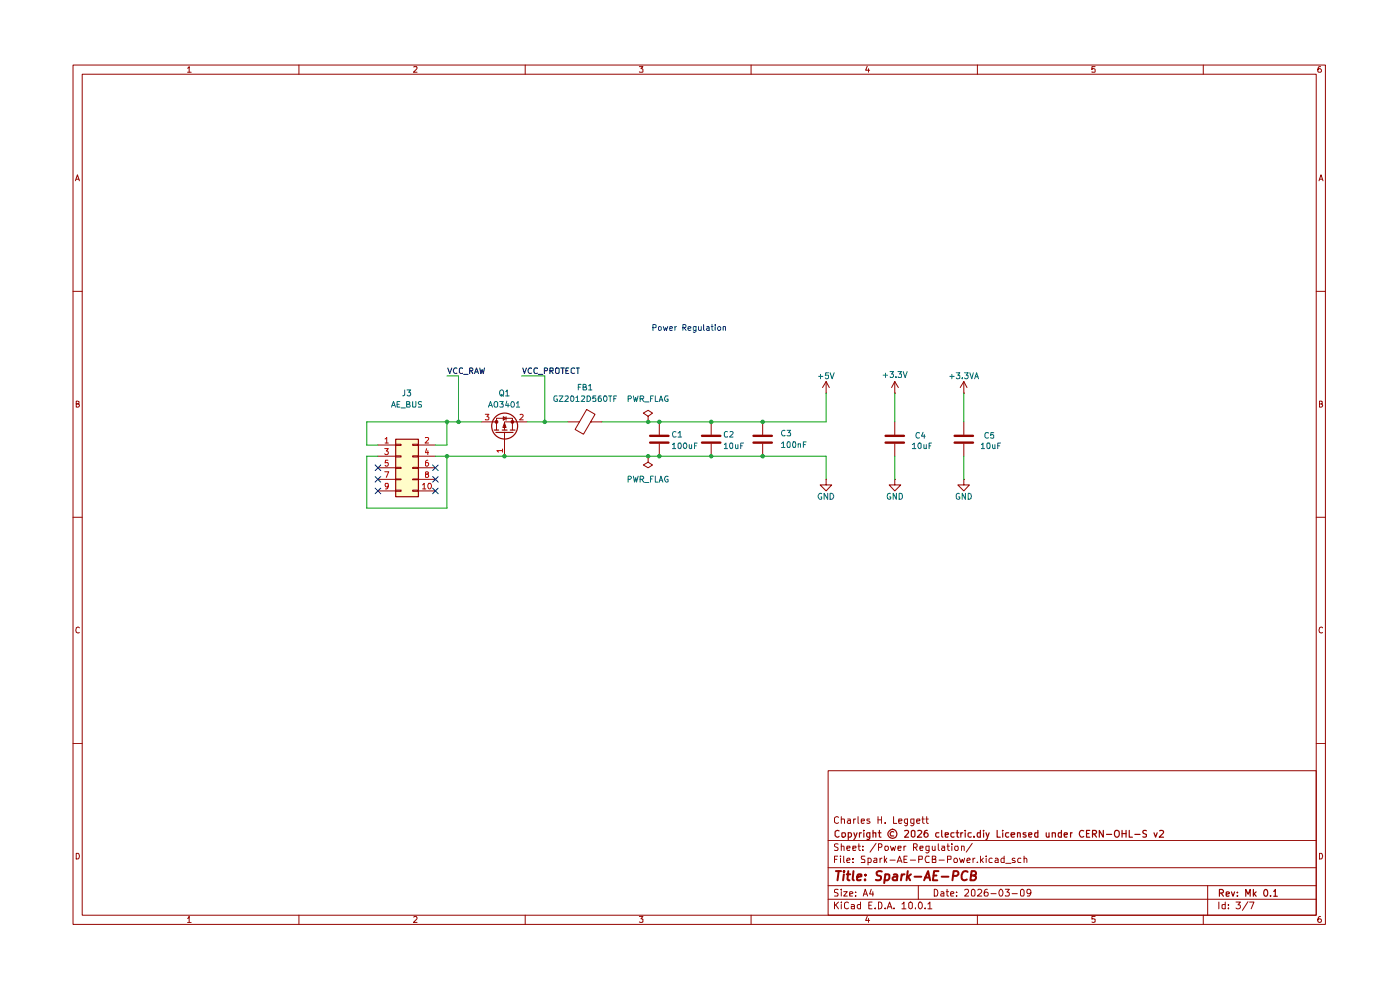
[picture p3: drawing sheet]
<svg xmlns="http://www.w3.org/2000/svg" width="297mm" height="210mm" viewBox="0 0 297 210" stroke-linecap="round" stroke-linejoin="round" font-family="sans-serif">
<g fill="none" stroke="#950500" stroke-width=".21">
<path d="M15.5 13.8h265.7v182.3h-265.7zM17.4 15.7h261.8v178.4h-261.8zM39.8 14.5l.3-.4v1.2M39.8 15.3h.8M63.4 13.8v1.9M87.8 14.2l.6-.1 .1 .4-.8 .8h.8M111.4 13.8v1.9M135.6 14.1h.8l-.4 .5 .4 .1v.5h-.8M159.3 13.8v1.9M184 14.1l-.4 .8h.9M184.2 14.6v.7M207.3 13.8v1.9"/>
<path d="M232.3 14.1h-.7v.6l.2-.1 .5 .1-.1 .6-.6-.1M255.3 13.8v1.9M280.2 14.1l-.5 .1a.94 .94 0 0 0 0 1.1h.5l.1-.1v-.4l-.2-.2h-.3l-.2 .2M16 38.4l.4-1.3 .4 1.3M16.2 38h.6M279.8 38.4l.4-1.3 .5 1.3M279.9 38h.6M15.5 61.8h1.9M279.2 61.8h2M16.2 85.7l.6-.1v-.4l-.6-.1v1.3h.4l.2-.5-.3-.2M279.9 85.7l.6-.1v-.4l-.6-.1v1.3l.6-.1 .1-.4-.3-.2M15.5 109.7h1.9"/>
<path d="M279.2 109.7h2M16.8 133.2l-.2-.2a.65 .65 0 0 0-.5 .6 .65 .65 0 0 0 .5 .7l.2-.1M280.6 133.2l-.3-.2a.65 .65 0 0 0-.5 .6 .65 .65 0 0 0 .5 .7l.3-.1M15.5 157.7h1.9M279.2 157.7h2M175.7 163.5h103.5v30.6h-103.5zM175.7 178.3h103.5M177.8 179.1l-.5-.1-.3 .2v.3l.8 .5-.3 .4-.5-.1M177.9 173.4l-.4-.2-.5 .4 .1 .9 .4 .2 .4-.2M178.5 179.6l.5-.1 .1 .9M178.5 173.8l.6-.1 .1 1M178.5 173.2v1.5"/>
<path d="M178.5 179v1.4M179.7 179.9l.6-.1v-.3h-.6v.2v.6h.6M179.8 173.7h.5l.1 1M180.4 174.1h-.5l-.2 .2 .2 .4 .5-.1M180.9 179.9l.7-.1-.1-.3h-.6v.8h.6M181.1 173.7v1M181.5 173.7h-.2l-.2 .3M182 173.2v1.4l.2 .1M182 179.5h.5M182.2 179v1.2l.3 .2M182.7 174.2l.7-.1-.1-.4h-.5l-.1 .2v.6l.2 .2 .4-.1M183 179.5v.2"/>
<path d="M184.5 173.7h-.5l-.1 .3 .6 .2 .1 .3-.3 .2-.4-.1M185.8 178.9l-1.2 1.9M186.3 173.2v1.5M186.3 173.9h.7M186.3 179.7h.7v-.6l-.7-.1v1.4M187 173.2v1.5M187.8 179.5l.6 .1 .1 .6a.45 .45 0 0 1-.7 .1zM187.8 174.5v.2M188.9 179.5l.3 .9 .3-.7 .2 .7 .3-.9M189.6 173.2v1.5h.6M190.5 179.9l.7-.1-.1-.3h-.5l-.1 .2 .1 .6h.5M190.7 174.2l.6-.1v-.4h-.6v.9h.6"/>
<path d="M191.8 179.5v.9M192.2 179.5h-.3l-.1 .2M192.5 174.6l-.4 .1-.2-.3 .1-.7h.5v1.1l-.2 .4-.4-.1M193.8 179.7h.7l.1-.5-.3-.2h-.5v1.4M193.9 174.6l-.4 .1-.3-.2 .1-.8h.6v1.1l-.4 .4-.3-.1M194.1 179.7l.5 .7M194.5 174.2l.7-.1-.1-.4h-.5l-.1 .2v.6l.1 .2 .5-.1M195.2 179.9l.6-.1-.1-.3h-.5v.2v.6h.5M195.6 173.7h.5M195.7 173.2v1.3l.4 .2M196.4 173.7h.5M196.6 173.2v1.3l.3 .2"/>
<path d="M197.8 179.5l.1 .8 .3 .1 .2-.1M198.4 179.5v.9M199 179v1.2l.3 .2M199.8 179.5h.5l.1 .9M200.4 179.8h-.4l-.3 .3 .3 .3 .4-.1M200.9 179.5h.5M201.1 179v1.2l.3 .2M201.9 179v.2M201.9 179.5v.9M202.6 179.6l.6-.1v.8a.45 .45 0 0 1-.7-.1zM204 179.6l.5-.1 .1 .9M204 179.5v.9"/>
<path d="M206.2 178.9l-1.2 1.9M16.2 181a.66 .66 0 0 1 .6 .4 .66 .66 0 0 1-.2 .8h-.4zM39.8 194.8l.3-.4v1.3M39.8 195.7h.8M63.4 194.1v2M87.8 194.6l.4-.2 .3 .4-.8 .9h.8M111.4 194.1v2M135.6 194.4h.8l-.4 .5 .4 .1v.6h-.8M159.3 194.1v2M175.7 190.8h103.5M175.7 187.9h103.5M175.7 184.1h103.5"/>
<path d="M177 191.3v1.5M177 182.3h.5M177.3 191.9l.6 .9M177.7 181.6h-.7v1.4M177.8 188.7h-.7v.6a.53 .53 0 0 1 .6 .2 .53 .53 0 0 1 0 .6h-.7M177.9 191.3l-.9 .9M178.3 181.6v.1M178.3 182v1M178.5 191.3v.2M178.5 188.6v.2M178.5 189.1v1M178.5 191.9v.9"/>
<path d="M179 189.1h.7l-.7 1h.7M179 181.6v1.2l.2 .2M179.7 182.5l.6-.1-.1-.4-.5 .1v.7v.2h.6M180 191.5l-.4-.2-.4 .4v.9l.4 .2 .4-.2M180.3 189.7l.6-.2-.1-.3h-.5v.9h.5M180.6 191.9h.4l.3 .1v.8M180.9 182.9v.1M180.9 182.1v.2M181.3 192.2l-.7 .1v.4h.7M181.5 190v.1M181.5 189.2v.1M182.5 191.9h-.4l-.2 .2v.4l.2 .3 .4-.1"/>
<path d="M182.5 191.3v1.5M183 180.3v.1M183.1 190.1l.5-1.5 .5 1.5M183.2 189.7h.7M183.5 181.6h-.7a.53 .53 0 0 0 0 .6 .53 .53 0 0 0 .6 .2v.6h-.7M184 194.4l-.4 .8h.9M184.1 182.1l.5-.1 .2 .3-.1 .6-.6 .1M184.1 182v1.5M184.2 194.8v.9M184.3 192h.5M184.8 188.6l-.3 1.1h.8M185 191.3h-.7v1.5h.7"/>
<path d="M185.2 189.1v1M185.4 182.1h.6v.9h-.6l-.1-.4 .7-.2M185.7 192.6v.2M186.3 191.3l.7 .2v1.1l-.3 .2h-.4zM186.7 182v1M187.1 182l-.4 .3M187.6 181.6v1.4M187.8 192.6v.2M187.8 182.5l.3 .5M188.1 182l-.5 .6M188.2 192.8l.5-1.5 .5 1.5M188.4 192.4h.7"/>
<path d="M188.8 182.5h1.1M189.7 192.6v.2M190.3 183l.5-1.4 .5 1.4M190.5 182.6h.7M191.3 191.8l.5-.5v1.5M191.3 192.8h.9M191.8 182.3h.5M192.4 181.6h-.6v1.4h.6M192.8 191.6l.3-.3 .4 .3v.9l-.3 .3-.4-.3zM193.1 182.5h1.1M194.2 192.6v.2M194.8 187.9v2.9"/>
<path d="M194.9 182.3h.7l.1-.6-.8-.1v1.4M195 191.4l.2-.1a.76 .76 0 0 1 .5 .8 .76 .76 0 0 1-.5 .7 .97 .97 0 0 1-.2-1.4zM196.3 192.6v.2M196.8 191.8l.5-.5v1.5M196.8 192.8h.9M197.1 181.7l-.6-.1a1.02 1.02 0 0 0 0 1.4l.6-.1M197.1 180.3l-.4 .1-.3-.1 .1-.8h.6v1.1l-.3 .3-.4-.1M197.8 182.3l.7-.2v-.2l-.1-.3h-.6v1.4h.7v-.6l-.3-.1M198.2 188.6a.8 .8 0 0 1 .8 .6 .8 .8 0 0 1-.3 .9h-.5zM199.2 182.5h1.1M199.6 189.2l.4-.1 .2 .2v.8h-.6v-.4l.6-.2M200.7 189.1h.5"/>
<path d="M200.9 188.6v1.3l.1 .2h.2M201 182.3h.7l.1-.6-.8-.1v1.4M201.7 189.7l.7-.2-.2-.4h-.4l-.1 .2v.6l.1 .2h.5M202.4 182.3l.2-.3h.3l.2 .3-.2 .7-.5-.1zM202.9 190v.1M202.9 189.2v.1M203.5 182l.4 1 .2-.7 .3 .7 .2-1M204.6 188.8l.6-.2 .3 .4-.1 .3-.8 .8h.9M205.1 182.5l.7-.1-.1-.4-.5 .1-.1 .7 .1 .2h.5M206.2 188.8l.3-.2 .3 .4v.8l-.1 .3h-.5l-.1-.3zM206.4 182v1M206.8 182l-.4 .3"/>
<path d="M207.3 182.9v.1M207.3 194.1v2M207.4 188.8l.2-.2h.3l.4 .5-.1 .2-.9 .8h1M208 181.6v1.4M208.2 182.5l.4 .5M208.6 182l-.6 .6M209.2 181.6v.1M209.2 182v1M209.5 188.6l-.5 .2-.2 1 .2 .3 .5-.1v-.7l-.5-.1-.2 .3M210.2 189.6h1.1M210.5 182.1l-.4-.1-.3 .3 .1 .6 .6 .1M211.2 182.1l.3-.1 .2 .3v.7h-.5l-.1-.4 .6-.2"/>
<path d="M212.3 188.6a.87 .87 0 0 1 .2 1.5h-.3l-.3-.5 .1-.6zM213 181.6v1.4h-.5l-.2-.7 .3-.3 .4 .1M213.3 188.6h.8l-.5 .6 .4 .1v.7h-.7M213.4 183.1h1.1M214.7 189.6h1.1M215.3 182.1a.36 .36 0 0 0-.6 .2l.7 .4-.1 .3h-.6M216.6 188.8l.3-.2 .4 .4v.8l-.2 .3h-.4l-.2-.3zM216.6 182.1l-.4-.1-.3 .3 .2 .7h.5M217.3 182.2v-.1a.36 .36 0 0 1 .5 .2v.7M217.3 181.6v1.4M218.7 189.3a.46 .46 0 0 1-.4 .3 .46 .46 0 0 1-.5-.3l.1-.6 .5-.1 .2 .2a1.08 1.08 0 0 1-.2 1.3h-.5M232.3 194.4h-.7v.6h.7v.6h-.7"/>
<path d="M255.3 194.1v2M256.2 187.9v6.2M258.6 191.3v1.5M259.9 191.9h-.7v.7l.3 .2 .4-.1M259.9 191.3v1.5M260.6 192.6v.2M260.6 191.9v.1M262.2 191.3h.9l-.5 .6 .5 .1v.5a.59 .59 0 0 1-.9 .1M264.7 191.3l-1.1 1.8M265.1 191.3h.9l-.6 1.5M279.9 181a.66 .66 0 0 1 .7 .4 .66 .66 0 0 1-.3 .8h-.4zM280.2 194.4a.72 .72 0 0 0-.6 .5 .72 .72 0 0 0 .2 .8l.4-.1a.42 .42 0 0 0 0-.6 .42 .42 0 0 0-.5 0l-.1 .2"/>
</g>
<g fill="none" stroke="#950500" stroke-width=".25">
<path d="M178 176.2l-.4-.1-.4 .4v.7l.4 .4 .4-.2M178.6 176.7h.6l.2 .6a.45 .45 0 0 1-.8 .1zM180 177.5l.4 .1 .2-.3-.1-.6h-.5v1.4M181.1 176.7l.4 .9M181.8 176.7l-.7 1.4M182.3 176.7v.9M182.7 176.7h-.2l-.2 .2M183.3 176.1v.1M183.3 176.7v.9M184.5 177.5l-.4 .1-.2-.3 .1-.6h.5v1.1l-.2 .3-.4-.1M185.2 176.7h.6v.9M185.2 176.1v1.5"/>
<path d="M186.3 176.7h.6M186.6 176.1v1.4l.3 .1M189.6 176.5l-.4-.1-.4 .3 .2 .6h.6M191.9 176.2l.6-.1a.36 .36 0 0 1 .2 .6l-.8 .9h.8M193.4 176.2l.4-.1 .3 .3v.9l-.3 .3-.5-.3zM194.7 176.2h.7l.1 .4-.9 1h.9M196.7 176.1l-.4 .1a.99 .99 0 0 0 0 1.4l.6-.3v-.3l-.3-.3h-.3l-.3 .3M199.2 176.7h-.5l-.2 .2v.4l.3 .3 .4-.1M199.8 176.1v1.2l.2 .3M200.5 177.1l.7-.1-.1-.3h-.6v.8h.6M202.4 176.7h-.5l-.2 .2v.4l.3 .3 .4-.1M202.8 176.7h.6"/>
<path d="M203.1 176.1v1.4l.3 .1M203.8 176.7v.9M204.3 176.7h-.3l-.2 .2M204.8 176.1v.1M204.8 176.7v.9M206 176.7h-.5l-.1 .2v.4l.2 .3 .4-.1M206.6 177.4v.2M208 176.7h-.6l-.1 .2 .1 .6h.6M208 176.1v1.5M208.7 176.1v.1M208.7 176.7v.9M209.2 176.7l.3 .9"/>
<path d="M209.8 176.7l-.4 1.2-.2 .2M211.5 176.1v1.5h.7M212.7 176.1v.1M212.7 176.7v.9M214 176.7h-.5l-.2 .2v.4l.3 .3 .4-.1M214.5 177.1l.8-.1-.1-.3h-.6l-.1 .1 .1 .7h.6M215.9 176.7h.5v.9M215.9 176.7v.9M217.6 176.7h-.5l-.1 .1 .6 .4v.3h-.6M218.2 177.1l.7-.1-.1-.3h-.5l-.1 .1 .1 .7h.5M220.2 176.7h-.6l-.1 .2 .1 .6h.6M220.2 176.1v1.5"/>
<path d="M222 176.7v.8l.4 .1 .1-.2M222.5 176.7v.9M223.2 176.7h.6l.1 .9M223.2 176.7v.9M225.2 176.7h-.6l-.1 .2 .1 .6h.6M225.2 176.1v1.5M225.8 177.1l.6-.1v-.3h-.6v.1v.7h.6M227.1 176.7v.9M227.5 176.7h-.3l-.1 .2M229.9 176.2a.67 .67 0 0 0-.9 .6 .67 .67 0 0 0 .8 .7l.1-.1M230.5 176.8h.5M231.2 176.1h-.7v1.5h.7"/>
<path d="M231.8 176.9h.6l.2-.2-.1-.5-.7-.1v1.5M232.1 176.9l.5 .7M234.1 176.1v1.5l-.9-1.5v1.5M234.7 177h1.1M236.5 176.3l.3-.2a.57 .57 0 0 1 .6 .6v.6l-.3 .3h-.3a1.01 1.01 0 0 1-.3-1.3zM238 176.8h.9M238 176.1v1.5M238.9 176.1v1.5M239.6 176.1v1.5h.6M240.7 177h1.1M243.2 176.2l-.5-.1-.3 .3 .1 .3 .7 .3v.4l-.3 .2-.5-.1M244.8 176.7l.3 .9 .4-.9"/>
<path d="M246 176.2h.8v.4l-.9 1h.9M258.7 189.4h.8v-.5l-.2-.2h-.6v1.4M259 189.4l.5 .7M260.1 189.7l.7-.2-.1-.2h-.6v.7h.6M261.2 189.2l.4 .9 .3-.9M262.5 190v.1M262.5 189.3v.1M264.3 190.1v-1.4l.5 1 .4-1v1.4M265.9 188.7v1.4M266.1 189.6l.4 .5M266.5 189.2l-.6 .5M268.4 188.7a.76 .76 0 0 1 .6 .7 .76 .76 0 0 1-.6 .7l-.2-.2a.99 .99 0 0 1 .2-1.2z"/>
<path d="M269.5 190v.1M270.2 189.1l.3-.4v1.4M270.2 190.1h.8"/>
<circle cx="189.3" cy="176.9" r=".99"/>
</g>
<g fill="none" stroke="#950500" stroke-width=".42">
<path d="M177.3 184.8h1.1M177.9 184.8l-.2 1.9M179 185.5l-.1 1.2M179.1 184.8l-.2 .1 .1 .1 .1-.2-.1 .2M179.6 185.5h.8M180 184.8l-.2 1.7 .4 .2M181.1 184.8l-.2 1.7 .2 .2M181.8 186.1l.9-.2v-.4h-.5l-.3 .2-.1 .9h.8M183.5 186.6v.1M183.6 185.5v.2M187.1 184.9a.79 .79 0 0 0-1.1 .2l.1 .5 .7 .3 .1 .4-.1 .3-.3 .1-.7-.1M187.8 185.5h.8l.1 .8a.67 .67 0 0 1-1 .3"/>
<path d="M187.8 185.5l-.2 1.8M189.6 185.5h.7v1.2M190.4 185.9l-.7 .1-.3 .2v.4l.2 .1 .7-.1M191.3 185.5l-.2 1.2M191.9 185.5h-.4l-.2 .3M192.6 184.8l-.3 1.9M192.7 186l.4 .7M193.2 185.5l-.8 .6M194 186h1.4M196 186.7l.9-1.9 .4 1.9M196.2 186.1h.9M198.1 185.7h.6"/>
<path d="M199.1 184.8h-.9l-.3 1.9h.9M199.8 186h1.4M202.1 185.8l1-.1 .2-.2-.1-.5-.2-.2h-.7l-.2 1.9M205.3 185l-.1-.1a.81 .81 0 0 0-1.2 .7v.6a.66 .66 0 0 0 1.1 .4M206 185.7l1-.2v-.4l-.1-.2-.8-.1-.2 1.9h.7l.4-.4a.46 .46 0 0 0-.4-.6"/>
</g>
<path d="M83.9 93.1h4.8v12.2h-4.8z" fill="#fffdc9"/>
<path d="M137.9 92.5h3.9M137.9 93.9h3.9M148.9 92.5h3.9M148.9 93.9h3.9M159.8 92.5h3.9M159.8 93.9h3.9M187.9 92.5h3.9M187.9 93.9h3.9M202.5 92.5h3.9M202.5 93.9h3.9" fill="none" stroke="#950500" stroke-width=".51"/>
<g fill="none" stroke="#950500" stroke-width=".21">
<path d="M105.3 91.2v-2.5h3.4v2.5M107 91.7v2.7M137.5 88.3l.9-.7-.9-.6-1 .6 1 .7v1.2M137.5 89.5h.1M137.5 96.8v1.2l.9 .6-.9 .6-1-.6 1-.6M137.5 96.8h.1M139.9 89.5v2.7M139.9 94.1v2.7M150.9 89.5v2.7M150.9 94.1v2.7M161.8 89.5v2.7M161.8 94.1v2.7"/>
<path d="M175.3 83.4h.1M175.3 80.9l.6 1.3M175.3 80.9l-.8 1.3M175.3 80.9v2.5M189.8 83.4h.1M189.8 80.9l-.7 1.3M189.8 80.9l.8 1.3M189.8 80.9v2.5M189.8 89.5v2.7M189.8 94.1v2.7M204.5 83.4h.1M204.5 80.9v2.5"/>
<path d="M204.5 89.5v2.7M204.5 94.1v2.7M204.5 80.9l-.8 1.3M204.5 80.9l.6 1.3M175.3 101.7v1.2h1.1l-1.1 1.2-1.3-1.2h1.3M175.3 101.7h.1M189.8 101.7v1.2h1.3l-1.3 1.2-1.2-1.2h1.2M189.8 101.7h.1M204.5 101.7v1.2h1.2l-1.2 1.2-1.3-1.2h1.3M204.5 101.7h.1"/>
</g>
<g fill="none" stroke="#950500" stroke-width=".25">
<path d="M104.9 91.2h.9M105.2 91.7h3.6M106.5 91.2h1.1M108.2 91.2h1.1"/>
<circle cx="107.1" cy="90.4" r="2.75"/>
</g>
<path d="M107.1 89.8l.3 .9h-.7z" fill="#950500"/>
<path d="M104.6 89.5h.7M107 89.7l.4 1h-.7z" fill="none" stroke="#950500" stroke-width=".21"/>
<path d="M105.1 89.3h.4v.4h-.4z" fill="#950500"/>
<path d="M105.1 89.3h.4v.4h-.4z" fill="none" stroke="#950500" stroke-width=".21"/>
<path d="M108.5 89.3h.4v.4h-.4z" fill="#950500"/>
<g fill="none" stroke="#950500" stroke-width=".21">
<path d="M80.2 94.4h3.7M80.2 96.8h3.7M80.2 99.2h3.7M83.9 94.2h1.2v.3h-1.2zM83.9 96.7h1.2v.2h-1.2zM83.9 99.1h1.2v.3h-1.2zM87.5 94.2h1.2v.3h-1.2zM87.5 96.7h1.2v.2h-1.2zM87.5 99.1h1.2v.3h-1.2zM88.7 94.4h3.7M88.7 96.8h3.7M88.7 99.2h3.7"/>
<path d="M102.1 89.5h2.5M106.8 88.4l.6 .3-.6 .5zM107 94.4v2.4M107.4 88.4v.8M108.5 89.3h.4v.4h-.4zM111.8 89.5h-4.8v1.7M120.4 89.5h2.4M122.8 89.5h.1M124.5 86.9l1.7 1-2.4 4.2-1.8-1zM125.3 89.5h.1M125.3 89.5h2.4M80.2 101.7h3.7"/>
<path d="M80.2 104.1h3.7M83.9 101.6h1.2v.2h-1.2zM83.9 104h1.2v.2h-1.2zM87.5 101.6h1.2v.2h-1.2zM87.5 104h1.2v.2h-1.2zM88.7 101.7h3.7M88.7 104.1h3.7"/>
</g>
<g fill="none" stroke="#b90800" stroke-width=".21">
<path d="M81.6 95.2h.8l-.4 .5 .3 .1v.5l-.5 .1-.2-.1M81.7 93.1l.3-.3v1.2M81.7 94h.7M82.3 97.6h-.5l-.1 .6 .6-.1v.7l-.4 .1-.2-.2M90.3 92.9l.5-.1 .1 .3-.7 .9h.7M90.5 95.2l-.2 .8h.6M90.8 97.6l-.4 .1-.1 .3v.7l.4 .2 .2-.3v-.3l-.1-.2h-.5v.2M90.8 95.6v.8M103 87.9h.7l-.4 .5 .4 .2v.3l-.2 .2-.5-.1M106.6 95.6h-1.2l.3 .3M106.6 95.2v.7M110.3 88l.4-.1 .3 .3-.8 .9h.8"/>
<path d="M81.6 100.1h.9l-.5 1.2M82.4 103l-.3 .3-.3-.1v-.7h.5l.1 .2-.2 .9-.4 .1M89.7 102.9l.3-.4v1.2M89.7 103.7h.6M90.4 100.6l-.1-.1v-.3h.5v.3l-.5 .2v.6h.5l.1-.2v-.3l-.2-.2M90.9 102.5l.5 .1a.66 .66 0 0 1-.3 1.1 .84 .84 0 0 1-.2-1.2z"/>
</g>
<path d="M83.9 93.2h4.9v12.2h-4.9z" fill="none" stroke="#950500" stroke-width=".25"/>
<g fill="none" stroke="#0c0c0c" stroke-width=".21">
<path d="M95 78.1l.4 1.1 .4-1.1M96.9 78.1h-.5a.61 .61 0 0 0-.2 .7 .61 .61 0 0 0 .7 .4M98.1 78.1h-.5l-.2 .2v.7a.45 .45 0 0 0 .7 .2M98.4 79.4h.9M99.6 78.7h.6l.1-.2-.1-.4h-.6v1.1M99.9 78.7l.4 .5M100.7 79.2l.4-1.1 .4 1.1M100.8 78.9h.5M101.8 78.1l.2 1.1 .3-.8 .2 .8 .3-1.1M110.9 78.1l.3 1.1 .5-1.1M112.8 78.1h-.5a.61 .61 0 0 0-.3 .7 .61 .61 0 0 0 .8 .4M114 78.1h-.5l-.2 .2v.7a.52 .52 0 0 0 .7 .2"/>
<path d="M114.2 79.4h.9M115.5 78.7h.5l.2-.2-.1-.4h-.6v1.1M116.7 78.7h.6v-.6h-.6v1.1M116.9 78.7l.4 .5M117.9 78.2l.1-.1h.4l.2 .1v.9l-.2 .1-.5-.1zM119 78.1h.7M119.4 78.1v1.1M120.1 78.7h.4M120.6 78.1h-.5v1.1h.5M121.9 78.1h-.5l-.2 .2v.7l.4 .2h.3M122.3 78.1h.6M122.6 78.1v1.1"/>
</g>
<path d="M94.8 79.8h2.5v9.7M110.7 79.8h4.9v9.7M80.2 96.8h-2.4v11h17v-11M92.4 96.8h82.9v4.9M94.8 89.5v4.9h-2.4M102.1 89.5h-24.3v4.9h2.4M111.8 89.5h8.6M175.3 83.4v6.1h-47.6M189.8 83.4v6.1M189.8 96.8v4.9M204.5 83.4v6.1M204.5 96.8v4.9" fill="none" stroke="#009e07" stroke-width=".21"/>
<g fill="none" stroke="#0025ca" stroke-width=".21">
<path d="M138.5 69.5l.7-.1v-.4l-.7-.2v1.3M139.7 69.4l.2-.1h.3l.1 .6-.4 .2-.2-.2zM140.7 69.3l.3 .8 .2-.6 .2 .6 .2-.8M142.1 69.7l.6-.1-.2-.3h-.4v.7h.5M143.2 69.3v.8M143.5 69.3l-.3 .2M144.9 69.5l.6-.1v-.5l-.6-.1v1.3M145.1 69.5l.4 .6M146 69.7l.6-.1v-.3h-.5l-.1 .1v.5l.1 .2 .5-.1M147.7 69.3v1l-.3 .2-.3-.1M147.7 69.3h-.5l-.1 .1v.5l.1 .2 .5-.1M148.2 69.3v.6l.1 .2 .5-.2"/>
<path d="M148.8 69.3v.8M149.3 68.8v1.1l.1 .2M149.9 69.3h.4l.1 .1v.7M150.4 69.6h-.4l-.1 .2 .1 .3 .4-.1M150.9 69.3h.4M151 68.8v1.1l.3 .2M151.7 68.8v.2M151.7 69.3v.8M152.2 69.5l.3-.2h.3v.7l-.3 .1-.3-.3zM153.4 69.4l.2-.1h.3v.8M153.4 69.3v.8"/>
</g>
<path d="M79.6 98.6l1.2 1.2M80.8 98.6l-1.2 1.2M91.8 98.6l1.2 1.2M93 98.6l-1.2 1.2M79.6 101.1l1.2 1.2M79.6 103.5l1.2 1.2M80.8 101.1l-1.2 1.2M80.8 103.5l-1.2 1.2M91.8 103.5l1.2 1.2M91.8 101.1l1.2 1.2M93 103.5l-1.2 1.2M93 101.1l-1.2 1.2" fill="none" stroke="#001890" stroke-width=".21"/>
<g fill="#009e07">
<circle cx="161.8" cy="89.5" r=".47"/>
<circle cx="161.8" cy="96.8" r=".47"/>
<circle cx="150.9" cy="89.5" r=".47"/>
<circle cx="150.9" cy="96.8" r=".47"/>
<circle cx="139.9" cy="89.5" r=".47"/>
<circle cx="137.5" cy="89.5" r=".47"/>
<circle cx="139.9" cy="96.8" r=".47"/>
<circle cx="137.5" cy="96.8" r=".47"/>
<circle cx="107" cy="96.8" r=".47"/>
<circle cx="97.3" cy="89.5" r=".47"/>
<circle cx="94.8" cy="89.5" r=".47"/>
<circle cx="94.8" cy="96.8" r=".47"/>
<circle cx="115.6" cy="89.5" r=".47"/>
</g>
<g fill="none" stroke="#006f70" stroke-width=".21">
<path d="M173.6 79.8h1M174.1 79.4v.9M175.8 79.1h-.6l-.1 .6 .6-.1 .1 .6-.2 .1h-.3l-.2-.1M176.1 79.1l.4 1.2 .5-1.2M187.4 79.6h.9M187.9 79.2v.9M188.8 78.8h.8l-.5 .5 .4 .1 .1 .4-.3 .3h-.3l-.2-.2M190.1 79.9v.2M190.5 78.8h.8l-.5 .5 .5 .1v.5l-.2 .2h-.4l-.2-.2M191.6 78.8l.4 1.3 .4-1.3M201.5 79.8h.9M201.9 79.4v.9"/>
<path d="M202.9 79.1h.7l-.4 .5 .4 .1v.5l-.2 .1h-.4l-.1-.1M204.6 79.1h.8l-.4 .5 .4 .2v.3l-.3 .2h-.3l-.2-.1M205.7 79.1l.5 1.2 .3-1.2M206.9 79.9h.5M83.1 86.4l.4-1.2 .4 1.2M83.1 86h.6M84.2 85.8h.5M84.8 85.2h-.6v1.2h.6M85.1 86.5h.9M85.8 82.7v1.1l-.4 .2M86.3 85.8l.6-.1v-.4l-.6-.1v1.2h.6l.1-.4-.3-.2M86.4 82.7h.7l-.4 .5h.3v.7l-.5 .1-.1-.2"/>
<path d="M87.5 85.2l.1 1.2h.5l.1-1.2M89.4 85.3l-.4-.1-.3 .2 .1 .3 .6 .2v.4l-.7 .1M103.6 86.4l.5-1.2 .4 1.2M103.7 86h.6M105.1 85.2l.5 .1v.9l-.2 .2h-.4a.86 .86 0 0 1 .1-1.2zM106 85.2h.8l-.5 .5h.4v.7l-.7-.1M106.1 82.9l.2-.2 .5 .2v.7l-.3 .4-.4-.2zM106.3 83.6l.5 .5M107.3 83.1h.1l.2-.4v1.3M107.3 84h.7M107.5 85.1l-.2 .9h.7M107.8 85.6v.8"/>
<path d="M108.5 85.3l.2-.1a.6 .6 0 0 1 .4 .6 .6 .6 0 0 1-.6 .6l-.1-.5zM109.6 85.5l.3-.3v1.2M109.6 86.4h.6M118.2 84h-.5l-.2 .2v.7a.55 .55 0 0 0 .8 .2v-.4h-.3M118.6 84h.9l-.9 1.2h.9M119.9 84.1l.6-.1 .1 .3-.8 .9h.8M121.1 84.2l.1-.2 .4 .1a.66 .66 0 0 1-.3 1.1l-.2-.3zM122.2 84.3l.3-.3v1.2M122.2 85.2h.6M122.7 82.1h.4M123.3 81.5h-.6v1.2M123.4 84.1l.5-.1 .1 .3-.7 .9h.7"/>
<path d="M123.7 82.1l.6-.1v-.4l-.6-.1v1.2h.6l.2-.3-.4-.3M124.5 84h.5a.66 .66 0 0 1 .3 .8 .66 .66 0 0 1-.8 .4zM124.9 81.9l.3-.4v1.2M124.9 82.7h.7M126.4 84h-.6l-.1 .6 .2-.2h.3l.2 .2v.5h-.7M127.5 84h-.4l-.2 .2v.9h.6v-.6l-.4-.1-.2 .3M128.2 84l.4 .1a.66 .66 0 0 1-.2 1.1 .84 .84 0 0 1-.2-1.2zM129.1 84h.7M129.5 84v1.2M130.2 84.6h.4M130.8 84h-.6v1.2M133.3 84.6h.5l.1-.4-.1-.2h-.5v1.2"/>
<path d="M134.4 84l.2 1.2 .3-.9 .1 .9 .4-1.2M135.8 84.6h.6l.2-.4-.2-.2h-.6v1.2M136.1 84.6l.5 .6M136.7 85.3h1M138 84.6h.3M138.6 84h-.6v1.2M139 84v1.2h.6M139.9 85.2l.3-1.2 .4 1.2M140 84.8h.5M141.7 84h-.5a.61 .61 0 0 0-.2 .8 .61 .61 0 0 0 .7 .3v-.4h-.2M142.7 94.3l.3-.3v1.2M142.7 95.2h.6"/>
<path d="M143.4 91.6l-.2-.1a.67 .67 0 0 0-.5 .5 .67 .67 0 0 0 .2 .7l.5-.1M143.8 91.9l.5-.4v1.2M143.8 92.7h.8M144 94h.4a.86 .86 0 0 1-.1 1.2l-.5-.3v-.8zM145.2 94l.3 .1a.66 .66 0 0 1-.2 1.1l-.1-.1a.67 .67 0 0 1 0-1.1zM146.2 94.3v.7l.2 .2 .3-.1M146.7 94.3v.9M147.3 94.6h.4M147.9 94h-.6v1.2M153.7 94.3l.3-.3v1.2M153.7 95.2h.6M154.3 91.6a.45 .45 0 0 0-.6 .2v.7l.1 .2 .5-.1"/>
<path d="M154.9 91.6l.4-.1 .2 .4-.7 .8h.7M154.9 94h.4l.1 .1v.8l-.3 .3a.84 .84 0 0 1-.2-1.2zM156 94.3v.8h.5M156.5 94.3v.9M157.1 94.6h.4M157.7 94h-.6v1.2M165.8 94.1l.4-.4v1.2M165.8 94.9h.7M166.5 91.4a.61 .61 0 0 0-.7 .3 .61 .61 0 0 0 .2 .8l.5-.1M167 91.3h.7l-.4 .5h.3l.1 .1-.1 .6-.6-.1M167 93.8l.5-.1 .1 .3v.7l-.1 .2-.5-.1zM168.3 93.7l.4 .1 .1 .7-.1 .4-.5-.1-.1-.7z"/>
<path d="M169.3 94.2l.5-.1v.8M169.3 94.1v.8M170.4 94.3h.5M171 93.7h-.6v1.2M193.5 94.3l.5-.3v1.2M193.5 95.2h.8M194.9 94h.3l.2 .1v.8l-.3 .3a.84 .84 0 0 1-.2-1.2zM195.1 91.9l-.5-.1a.61 .61 0 0 0-.3 .8 .61 .61 0 0 0 .8 .3M195.8 91.7l-.3 .8h.8M196 94.3v.8h.5M196.1 92.2v.8M196.5 94.3v.9"/>
<path d="M197.1 94.6h.3M197.6 94h-.5v1.2M204.1 80.2v.1M206.8 80.3l.4-1.2 .4 1.2M208.2 94.3l.3-.3v1.2M208.2 95.2h.7M209.4 94.1l.1-.1h.4a.86 .86 0 0 1-.1 1.2l-.4-.3zM209.7 91.9l-.6-.1-.1 .2v.7a.55 .55 0 0 0 .7 .2M210.6 94.3v.7l.1 .2 .4-.1M210.8 91.8h-.6l-.1 .6 .2-.2h.3l.2 .2v.5h-.7M211.1 94.3v.9M211.7 94.6h.4"/>
<path d="M212.3 94h-.6v1.2M133.3 101.7h.4l.2-.3v-.3l-.6-.1v1.3M134.4 101l.2 1.3 .3-1 .1 1 .4-1.3M135.8 101.7h.5l.3-.3-.1-.3-.7-.1v1.3M136.1 101.7l.5 .6M136.7 102.4h1M138 101.6h.3M138.6 101h-.6v1.3M139 101v1.3h.6M139.9 102.3l.3-1.3 .4 1.3M140 101.9h.5M141.7 101.1l-.1-.1a.64 .64 0 0 0-.6 .6 .64 .64 0 0 0 .5 .7l.2-.1v-.5h-.2"/>
<path d="M174.3 104.7l-.1-.1a.64 .64 0 0 0-.6 .7 .64 .64 0 0 0 .6 .6l.1-.1v-.4h-.1M175.6 104.6v1.3l-.8-1.3v1.3M176.1 104.6a.65 .65 0 0 1 .8 .7 .65 .65 0 0 1-.8 .6zM188.9 104.7l-.1-.1a.64 .64 0 0 0-.6 .6 .64 .64 0 0 0 .5 .7l.3-.2v-.3h-.3M190.2 104.6v1.3l-.7-1.3v1.3M190.8 104.6h.3l.3 .4v.6l-.3 .3h-.3zM203.5 104.7l-.3-.1-.3 .4v.6l.1 .2 .4 .1 .2-.2v-.3h-.2M204.8 104.6v1.3l-.7-1.3v1.3M205.4 104.6a.64 .64 0 0 1 .7 .7 .64 .64 0 0 1-.7 .6z"/>
</g>
</svg>
